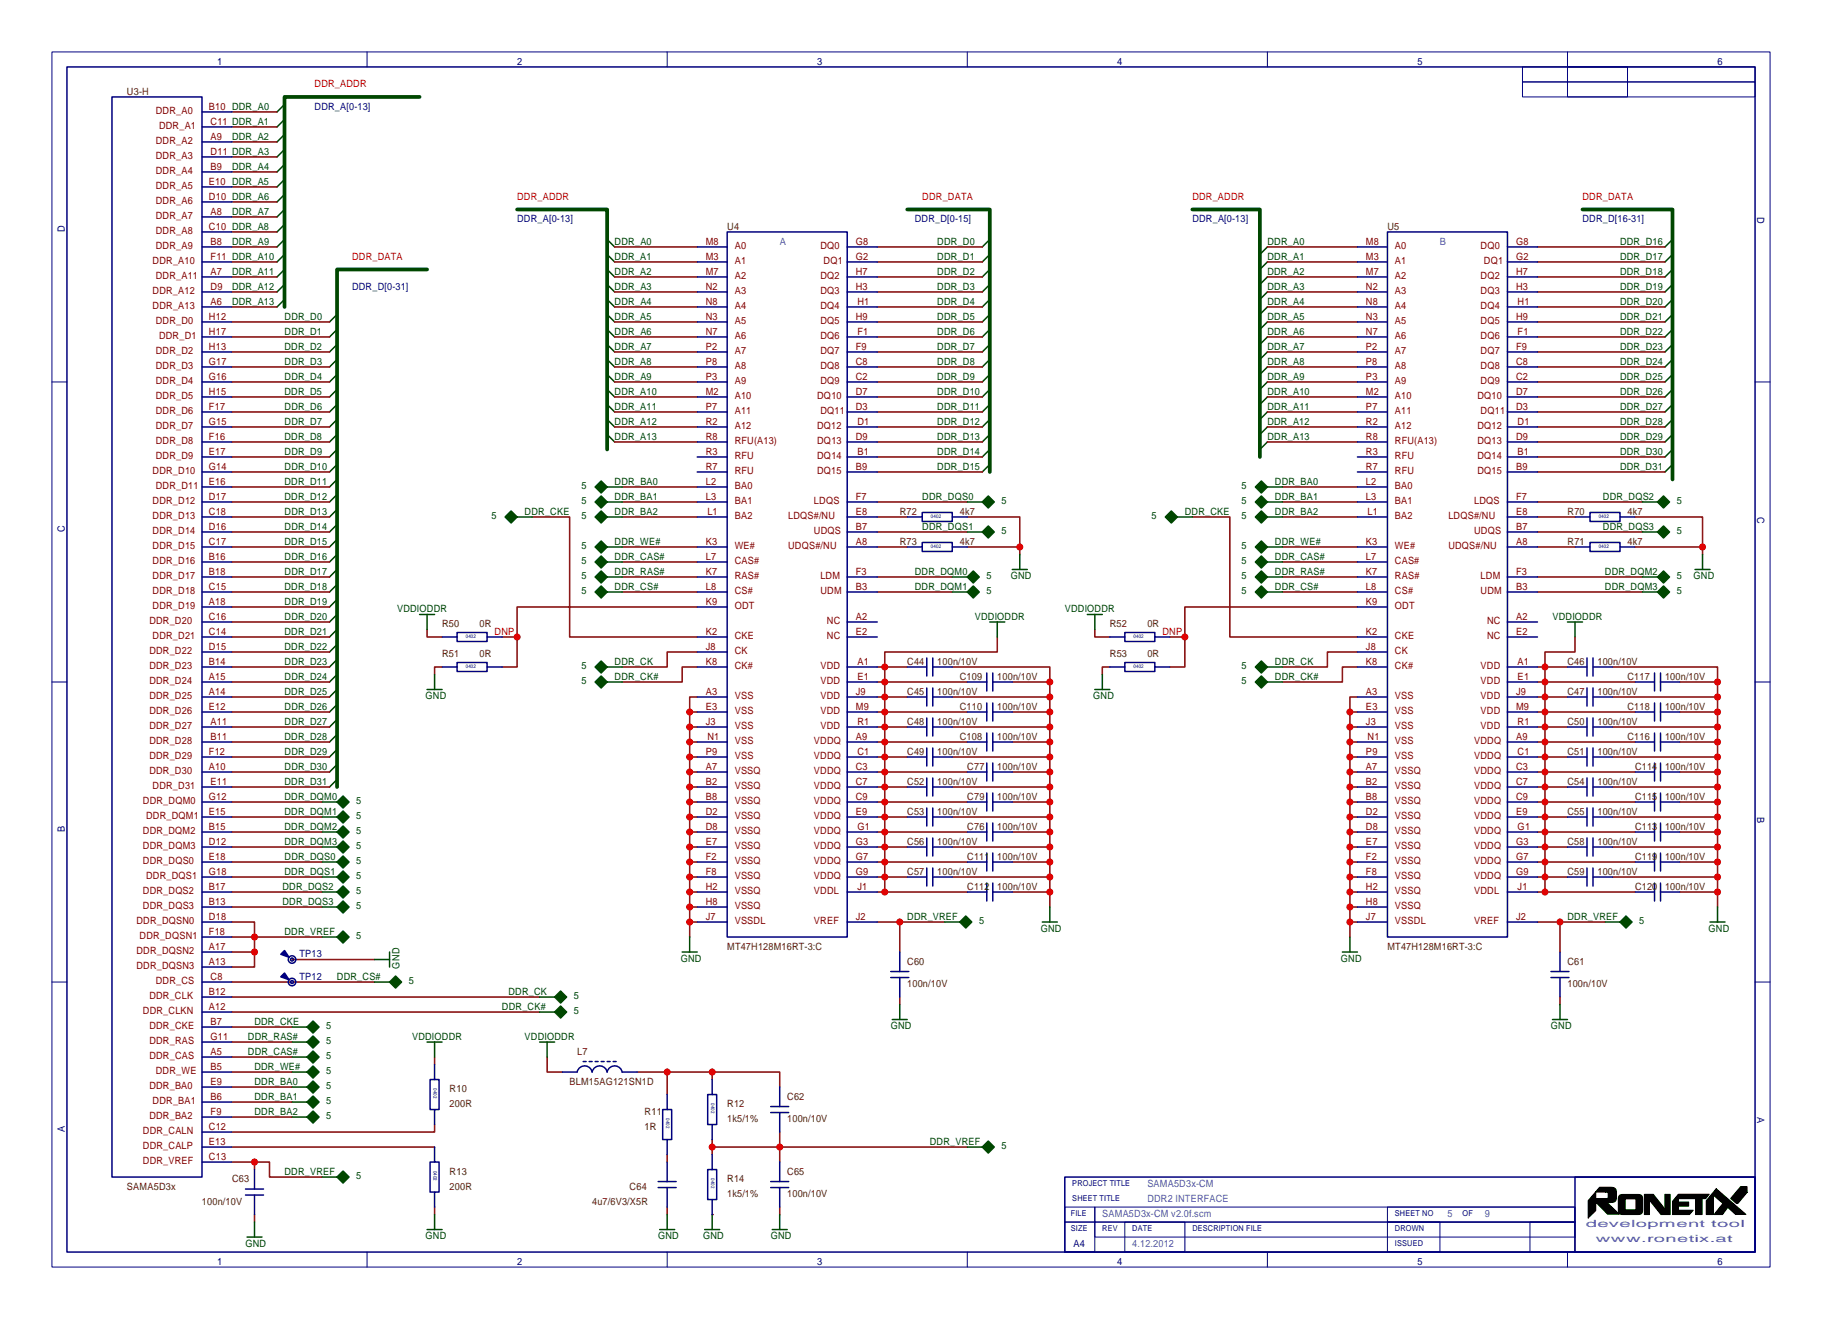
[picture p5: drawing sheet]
<svg xmlns="http://www.w3.org/2000/svg" width="308mm" height="224mm" viewBox="0 0 308 224" stroke-linecap="round" stroke-linejoin="round" font-family="sans-serif">
<defs><g id="words">
<g font-size="1.7" fill="#000080">
<text x="36.7" y="11">1</text>
<text x="87.5" y="11">2</text>
<text x="138.3" y="11">3</text>
<text x="189.1" y="11">4</text>
<text x="239.9" y="11">5</text>
<text x="290.7" y="11">6</text>
<text x="53.2" y="18.6">DDR_A[0-13]</text>
<text x="11" y="39.3" transform="rotate(-90 11 39.3)">D</text>
<text x="87.5" y="37.6">DDR_A[0-13]</text>
<text x="154.8" y="37.6">DDR_D[0-15]</text>
<text x="201.8" y="37.6">DDR_A[0-13]</text>
<text x="267.9" y="37.6">DDR_D[16-31]</text>
<text x="297.5" y="36.7" transform="rotate(90 297.5 36.7)">D</text>
<text x="59.6" y="49.1">DDR_D[0-31]</text>
<text x="297.5" y="87.5" transform="rotate(90 297.5 87.5)">C</text>
<text x="11" y="90.1" transform="rotate(-90 11 90.1)">C</text>
<text x="11" y="140.9" transform="rotate(-90 11 140.9)">B</text>
<text x="297.5" y="138.3" transform="rotate(90 297.5 138.3)">B</text>
<text x="50.7" y="162.1">TP13</text>
<text x="50.7" y="165.9">TP12</text>
<text x="11" y="191.7" transform="rotate(-90 11 191.7)">A</text>
<text x="297.5" y="189.1" transform="rotate(90 297.5 189.1)">A</text>
<text x="36.7" y="214.2">1</text>
<text x="87.5" y="214.2">2</text>
<text x="138.3" y="214.2">3</text>
<text x="181.7" y="211.1">A4</text>
<text x="189.1" y="214.2">4</text>
<text x="239.9" y="214.2">5</text>
<text x="290.7" y="214.2">6</text>
</g>
<g font-size="1.7" fill="#472400">
<text x="21.5" y="16">U3-H</text>
<text x="123.1" y="38.9">U4</text>
<text x="234.9" y="38.9">U5</text>
<text x="152.3" y="87.2">R72</text>
<text x="162.5" y="87.2">4k7</text>
<text x="265.3" y="87.2">R70</text>
<text x="275.5" y="87.2">4k7</text>
<text x="152.3" y="92.2">R73</text>
<text x="162.5" y="92.2">4k7</text>
<text x="265.3" y="92.2">R71</text>
<text x="275.5" y="92.2">4k7</text>
<text x="74.8" y="106.2">R50</text>
<text x="81.2" y="106.2">0R</text>
<text x="187.9" y="106.2">R52</text>
<text x="194.2" y="106.2">0R</text>
<text x="74.8" y="111.3">R51</text>
<text x="81.2" y="111.3">0R</text>
<text x="153.6" y="112.6">C44</text>
<text x="158.7" y="112.6">100n/10V</text>
<text x="187.9" y="111.3">R53</text>
<text x="194.2" y="111.3">0R</text>
<text x="265.3" y="112.6">C46</text>
<text x="270.4" y="112.6">100n/10V</text>
<text x="153.6" y="117.6">C45</text>
<text x="158.7" y="117.6">100n/10V</text>
<text x="162.5" y="115.1">C109</text>
<text x="168.8" y="115.1">100n/10V</text>
<text x="265.3" y="117.6">C47</text>
<text x="270.4" y="117.6">100n/10V</text>
<text x="275.5" y="115.1">C117</text>
<text x="281.8" y="115.1">100n/10V</text>
<text x="153.6" y="122.7">C48</text>
<text x="158.7" y="122.7">100n/10V</text>
<text x="162.5" y="125.3">C108</text>
<text x="162.5" y="120.2">C110</text>
<text x="168.8" y="125.3">100n/10V</text>
<text x="168.8" y="120.2">100n/10V</text>
<text x="265.3" y="122.7">C50</text>
<text x="270.4" y="122.7">100n/10V</text>
<text x="275.5" y="125.3">C116</text>
<text x="275.5" y="120.2">C118</text>
<text x="281.8" y="125.3">100n/10V</text>
<text x="281.8" y="120.2">100n/10V</text>
<text x="153.6" y="127.8">C49</text>
<text x="158.7" y="127.8">100n/10V</text>
<text x="163.7" y="130.3">C77</text>
<text x="168.8" y="130.3">100n/10V</text>
<text x="265.3" y="127.8">C51</text>
<text x="270.4" y="127.8">100n/10V</text>
<text x="276.8" y="130.3">C114</text>
<text x="281.8" y="130.3">100n/10V</text>
<text x="153.6" y="132.9">C52</text>
<text x="153.6" y="138">C53</text>
<text x="158.7" y="132.9">100n/10V</text>
<text x="158.7" y="138">100n/10V</text>
<text x="163.7" y="135.4">C79</text>
<text x="168.8" y="135.4">100n/10V</text>
<text x="265.3" y="138">C55</text>
<text x="265.3" y="132.9">C54</text>
<text x="270.4" y="138">100n/10V</text>
<text x="270.4" y="132.9">100n/10V</text>
<text x="276.8" y="135.4">C115</text>
<text x="281.8" y="135.4">100n/10V</text>
<text x="153.6" y="143">C56</text>
<text x="158.7" y="143">100n/10V</text>
<text x="163.7" y="140.5">C76</text>
<text x="168.8" y="140.5">100n/10V</text>
<text x="265.3" y="143">C58</text>
<text x="270.4" y="143">100n/10V</text>
<text x="276.8" y="140.5">C113</text>
<text x="281.8" y="140.5">100n/10V</text>
<text x="153.6" y="148.1">C57</text>
<text x="158.7" y="148.1">100n/10V</text>
<text x="163.7" y="145.6">C111</text>
<text x="168.8" y="145.6">100n/10V</text>
<text x="265.3" y="148.1">C59</text>
<text x="270.4" y="148.1">100n/10V</text>
<text x="276.8" y="145.6">C119</text>
<text x="281.8" y="145.6">100n/10V</text>
<text x="163.7" y="150.7">C112</text>
<text x="168.8" y="150.7">100n/10V</text>
<text x="276.8" y="150.7">C120</text>
<text x="281.8" y="150.7">100n/10V</text>
<text x="123.1" y="160.8">MT47H128M16RT-3:C</text>
<text x="234.9" y="160.8">MT47H128M16RT-3:C</text>
<text x="153.6" y="163.4">C60</text>
<text x="153.6" y="167.2">100n/10V</text>
<text x="265.3" y="163.4">C61</text>
<text x="265.3" y="167.2">100n/10V</text>
<text x="97.7" y="178.6">L7</text>
<text x="76.1" y="184.9">R10</text>
<text x="96.4" y="183.7">BLM15AG121SN1D</text>
<text x="76.1" y="187.5">200R</text>
<text x="109.1" y="188.8">R11</text>
<text x="109.1" y="191.3">1R</text>
<text x="123.1" y="187.5">R12</text>
<text x="123.1" y="190">1k5/1%</text>
<text x="133.3" y="186.2">C62</text>
<text x="133.3" y="190">100n/10V</text>
<text x="21.5" y="201.5">SAMA5D3x</text>
<text x="34.2" y="204">100n/10V</text>
<text x="39.3" y="200.2">C63</text>
<text x="76.1" y="198.9">R13</text>
<text x="76.1" y="201.5">200R</text>
<text x="100.2" y="204">4u7/6V3/X5R</text>
<text x="106.6" y="201.5">C64</text>
<text x="123.1" y="200.2">R14</text>
<text x="123.1" y="202.7">1k5/1%</text>
<text x="133.3" y="198.9">C65</text>
<text x="133.3" y="202.7">100n/10V</text>
</g>
<g font-size="1.7" fill="#f00">
<text x="53.2" y="14.8">DDR_ADDR</text>
<text x="87.5" y="33.8">DDR_ADDR</text>
<text x="156.1" y="33.8">DDR_DATA</text>
<text x="201.8" y="33.8">DDR_ADDR</text>
<text x="267.9" y="33.8">DDR_DATA</text>
<text x="59.6" y="44">DDR_DATA</text>
</g>
<g font-size="1.7" fill="#800000">
<text x="26.4" y="19.3">DDR_A0</text>
<text x="26.9" y="21.9">DDR_A1</text>
<text x="35.4" y="18.6">B10 DDR_A0</text>
<text x="35.6" y="21.1">C11 DDR_A1</text>
<text x="35.6" y="23.7">A9</text>
<text x="26.4" y="24.4">DDR_A2</text>
<text x="26.4" y="27">DDR_A3</text>
<text x="26.4" y="29.5">DDR_A4</text>
<text x="35.6" y="26.2">D11 DDR_A3</text>
<text x="35.6" y="28.7">B9</text>
<text x="26.4" y="32">DDR_A5</text>
<text x="26.4" y="34.6">DDR_A6</text>
<text x="35.4" y="31.3">E10 DDR_A5</text>
<text x="35.4" y="33.8">D10 DDR_A6</text>
<text x="26.4" y="37.1">DDR_A7</text>
<text x="26.4" y="39.7">DDR_A8</text>
<text x="35.4" y="38.9">C10 DDR_A8</text>
<text x="35.6" y="36.4">A8</text>
<text x="35.6" y="41.4">B8</text>
<text x="119.5" y="41.4">M8</text>
<text x="144.9" y="41.4">G8</text>
<text x="231.2" y="41.4">M8</text>
<text x="256.6" y="41.4">G8</text>
<text x="25.8" y="44.7">DDR_A10</text>
<text x="26.4" y="42.2">DDR_A9</text>
<text x="26.4" y="47.3">DDR_A11</text>
<text x="35.6" y="44">F11 DDR_A10</text>
<text x="35.6" y="46.5">A7</text>
<text x="119.5" y="44">M3</text>
<text x="119.5" y="46.5">M7</text>
<text x="124.4" y="42.2">A0</text>
<text x="124.4" y="44.7">A1</text>
<text x="124.4" y="47.3">A2</text>
<text x="138.9" y="42.2">DQ0</text>
<text x="138.9" y="47.3">DQ2</text>
<text x="139.4" y="44.7">DQ1</text>
<text x="144.9" y="44">G2</text>
<text x="144.9" y="46.5">H7</text>
<text x="231.2" y="44">M3</text>
<text x="231.2" y="46.5">M7</text>
<text x="236.1" y="42.2">A0</text>
<text x="236.1" y="44.7">A1</text>
<text x="236.1" y="47.3">A2</text>
<text x="250.6" y="42.2">DQ0</text>
<text x="250.6" y="47.3">DQ2</text>
<text x="251.2" y="44.7">DQ1</text>
<text x="256.6" y="44">G2</text>
<text x="256.6" y="46.5">H7</text>
<text x="25.8" y="49.8">DDR_A12</text>
<text x="25.8" y="52.4">DDR_A13</text>
<text x="35.6" y="49.1">D9</text>
<text x="35.6" y="51.6">A6</text>
<text x="119.5" y="49.1">N2</text>
<text x="119.5" y="51.6">N8</text>
<text x="124.4" y="49.8">A3</text>
<text x="124.4" y="52.4">A4</text>
<text x="138.9" y="49.8">DQ3</text>
<text x="138.9" y="52.4">DQ4</text>
<text x="144.9" y="49.1">H3</text>
<text x="145.1" y="51.6">H1</text>
<text x="231.2" y="49.1">N2</text>
<text x="231.2" y="51.6">N8</text>
<text x="236.1" y="49.8">A3</text>
<text x="236.1" y="52.4">A4</text>
<text x="250.6" y="49.8">DQ3</text>
<text x="250.6" y="52.4">DQ4</text>
<text x="256.6" y="49.1">H3</text>
<text x="256.9" y="51.6">H1</text>
<text x="26.4" y="54.9">DDR_D0</text>
<text x="26.4" y="60">DDR_D2</text>
<text x="26.9" y="57.4">DDR_D1</text>
<text x="35.4" y="54.1">H12</text>
<text x="35.4" y="56.7">H17</text>
<text x="35.4" y="59.2">H13</text>
<text x="119.5" y="54.1">N3</text>
<text x="119.5" y="56.7">N7</text>
<text x="119.5" y="59.2">P2</text>
<text x="124.4" y="54.9">A5</text>
<text x="124.4" y="57.4">A6</text>
<text x="124.4" y="60">A7</text>
<text x="138.9" y="54.9">DQ5</text>
<text x="138.9" y="57.4">DQ6</text>
<text x="138.9" y="60">DQ7</text>
<text x="144.9" y="54.1">H9</text>
<text x="144.9" y="59.2">F9</text>
<text x="145.1" y="56.7">F1</text>
<text x="231.2" y="54.1">N3</text>
<text x="231.2" y="56.7">N7</text>
<text x="231.2" y="59.2">P2</text>
<text x="236.1" y="54.9">A5</text>
<text x="236.1" y="57.4">A6</text>
<text x="236.1" y="60">A7</text>
<text x="250.6" y="54.9">DQ5</text>
<text x="250.6" y="57.4">DQ6</text>
<text x="250.6" y="60">DQ7</text>
<text x="256.6" y="54.1">H9</text>
<text x="256.6" y="59.2">F9</text>
<text x="256.9" y="56.7">F1</text>
<text x="26.4" y="62.5">DDR_D3</text>
<text x="26.4" y="65.1">DDR_D4</text>
<text x="35.4" y="61.8">G17</text>
<text x="35.4" y="64.3">G16</text>
<text x="119.5" y="61.8">P8</text>
<text x="119.5" y="64.3">P3</text>
<text x="124.4" y="62.5">A8</text>
<text x="124.4" y="65.1">A9</text>
<text x="138.9" y="62.5">DQ8</text>
<text x="138.9" y="65.1">DQ9</text>
<text x="144.9" y="61.8">C8</text>
<text x="144.9" y="64.3">C2</text>
<text x="231.2" y="61.8">P8</text>
<text x="231.2" y="64.3">P3</text>
<text x="236.1" y="62.5">A8</text>
<text x="236.1" y="65.1">A9</text>
<text x="250.6" y="62.5">DQ8</text>
<text x="250.6" y="65.1">DQ9</text>
<text x="256.6" y="61.8">C8</text>
<text x="256.6" y="64.3">C2</text>
<text x="26.4" y="67.6">DDR_D5</text>
<text x="26.4" y="70.1">DDR_D6</text>
<text x="35.4" y="66.8">H15</text>
<text x="35.4" y="69.4">F17</text>
<text x="35.4" y="71.9">G15</text>
<text x="119.5" y="66.8">M2</text>
<text x="119.5" y="69.4">P7</text>
<text x="119.5" y="71.9">R2</text>
<text x="124.4" y="67.6">A10</text>
<text x="124.4" y="70.1">A11</text>
<text x="138.3" y="67.6">DQ10</text>
<text x="138.9" y="70.1">DQ11</text>
<text x="144.9" y="66.8">D7</text>
<text x="144.9" y="69.4">D3</text>
<text x="145.1" y="71.9">D1</text>
<text x="231.2" y="66.8">M2</text>
<text x="231.2" y="69.4">P7</text>
<text x="231.2" y="71.9">R2</text>
<text x="236.1" y="67.6">A10</text>
<text x="236.1" y="70.1">A11</text>
<text x="250.1" y="67.6">DQ10</text>
<text x="250.6" y="70.1">DQ11</text>
<text x="256.6" y="66.8">D7</text>
<text x="256.6" y="69.4">D3</text>
<text x="256.9" y="71.9">D1</text>
<text x="26.4" y="72.7">DDR_D7</text>
<text x="26.4" y="75.2">DDR_D8</text>
<text x="26.4" y="77.8">DDR_D9</text>
<text x="35.4" y="74.5">F16</text>
<text x="35.4" y="77">E17</text>
<text x="119.5" y="74.5">R8</text>
<text x="119.5" y="77">R3</text>
<text x="124.4" y="72.7">A12</text>
<text x="124.4" y="75.2">RFU(A13)</text>
<text x="124.4" y="77.8">RFU</text>
<text x="138.3" y="72.7">DQ12</text>
<text x="138.3" y="75.2">DQ13</text>
<text x="138.3" y="77.8">DQ14</text>
<text x="144.9" y="74.5">D9</text>
<text x="145.1" y="77">B1</text>
<text x="231.2" y="74.5">R8</text>
<text x="231.2" y="77">R3</text>
<text x="236.1" y="72.7">A12</text>
<text x="236.1" y="75.2">RFU(A13)</text>
<text x="236.1" y="77.8">RFU</text>
<text x="250.1" y="72.7">DQ12</text>
<text x="250.1" y="75.2">DQ13</text>
<text x="250.1" y="77.8">DQ14</text>
<text x="256.6" y="74.5">D9</text>
<text x="256.9" y="77">B1</text>
<text x="25.8" y="80.3">DDR_D10</text>
<text x="26.4" y="82.8">DDR_D11</text>
<text x="35.4" y="79.5">G14</text>
<text x="35.4" y="82.1">E16</text>
<text x="119.5" y="79.5">R7</text>
<text x="119.5" y="82.1">L2</text>
<text x="124.4" y="80.3">RFU</text>
<text x="124.4" y="82.8">BA0</text>
<text x="138.3" y="80.3">DQ15</text>
<text x="144.9" y="79.5">B9</text>
<text x="231.2" y="79.5">R7</text>
<text x="231.2" y="82.1">L2</text>
<text x="236.1" y="80.3">RFU</text>
<text x="236.1" y="82.8">BA0</text>
<text x="250.1" y="80.3">DQ15</text>
<text x="256.6" y="79.5">B9</text>
<text x="25.8" y="85.4">DDR_D12</text>
<text x="25.8" y="87.9">DDR_D13</text>
<text x="35.4" y="84.6">D17</text>
<text x="35.4" y="87.2">C18</text>
<text x="35.4" y="89.7">D16</text>
<text x="119.5" y="84.6">L3</text>
<text x="119.7" y="87.2">L1</text>
<text x="124.4" y="85.4">BA1</text>
<text x="124.4" y="87.9">BA2</text>
<text x="133.4" y="87.9">LDQS#/NU</text>
<text x="137.8" y="85.4">LDQS</text>
<text x="144.9" y="84.6">F7</text>
<text x="144.9" y="87.2">E8</text>
<text x="144.9" y="89.7">B7</text>
<text x="231.2" y="84.6">L3</text>
<text x="231.5" y="87.2">L1</text>
<text x="236.1" y="85.4">BA1</text>
<text x="236.1" y="87.9">BA2</text>
<text x="245.2" y="87.9">LDQS#/NU</text>
<text x="249.5" y="85.4">LDQS</text>
<text x="256.6" y="84.6">F7</text>
<text x="256.6" y="87.2">E8</text>
<text x="256.6" y="89.7">B7</text>
<text x="25.8" y="90.5">DDR_D14</text>
<text x="25.8" y="93">DDR_D15</text>
<text x="25.8" y="95.5">DDR_D16</text>
<text x="35.4" y="92.2">C17</text>
<text x="35.4" y="94.8">B16</text>
<text x="119.5" y="92.2">K3</text>
<text x="119.5" y="94.8">L7</text>
<text x="124.4" y="93">WE#</text>
<text x="124.4" y="95.5">CAS#</text>
<text x="133.4" y="93">UDQS#/NU</text>
<text x="137.8" y="90.5">UDQS</text>
<text x="144.9" y="92.2">A8</text>
<text x="231.2" y="92.2">K3</text>
<text x="231.2" y="94.8">L7</text>
<text x="236.1" y="93">WE#</text>
<text x="236.1" y="95.5">CAS#</text>
<text x="245.2" y="93">UDQS#/NU</text>
<text x="249.5" y="90.5">UDQS</text>
<text x="256.6" y="92.2">A8</text>
<text x="25.8" y="98.1">DDR_D17</text>
<text x="25.8" y="100.6">DDR_D18</text>
<text x="35.4" y="97.3">B18</text>
<text x="35.4" y="99.9">C15</text>
<text x="119.5" y="97.3">K7</text>
<text x="119.5" y="99.9">L8</text>
<text x="124.4" y="98.1">RAS#</text>
<text x="124.4" y="100.6">CS#</text>
<text x="138.9" y="98.1">LDM</text>
<text x="138.9" y="100.6">UDM</text>
<text x="144.9" y="97.3">F3</text>
<text x="144.9" y="99.9">B3</text>
<text x="231.2" y="97.3">K7</text>
<text x="231.2" y="99.9">L8</text>
<text x="236.1" y="98.1">RAS#</text>
<text x="236.1" y="100.6">CS#</text>
<text x="250.6" y="98.1">LDM</text>
<text x="250.6" y="100.6">UDM</text>
<text x="256.6" y="97.3">F3</text>
<text x="256.6" y="99.9">B3</text>
<text x="25.3" y="105.7">DDR_D20</text>
<text x="25.8" y="103.2">DDR_D19</text>
<text x="35.4" y="102.4">A18</text>
<text x="35.4" y="104.9">C16</text>
<text x="35.4" y="107.5">C14</text>
<text x="119.5" y="102.4">K9</text>
<text x="119.5" y="107.5">K2</text>
<text x="124.4" y="103.2">ODT</text>
<text x="140" y="105.7">NC</text>
<text x="144.9" y="104.9">A2</text>
<text x="144.9" y="107.5">E2</text>
<text x="231.2" y="102.4">K9</text>
<text x="231.2" y="107.5">K2</text>
<text x="236.1" y="103.2">ODT</text>
<text x="251.7" y="105.7">NC</text>
<text x="256.6" y="104.9">A2</text>
<text x="256.6" y="107.5">E2</text>
<text x="25.3" y="110.8">DDR_D22</text>
<text x="25.3" y="113.3">DDR_D23</text>
<text x="25.8" y="108.2">DDR_D21</text>
<text x="35.4" y="110">D15</text>
<text x="35.4" y="112.6">B14</text>
<text x="119.5" y="110">J8</text>
<text x="119.5" y="112.6">K8</text>
<text x="124.4" y="108.2">CKE</text>
<text x="124.4" y="110.8">CK</text>
<text x="124.4" y="113.3">CK#</text>
<text x="138.9" y="113.3">VDD</text>
<text x="140" y="108.2">NC</text>
<text x="145.1" y="112.6">A1</text>
<text x="231.2" y="110">J8</text>
<text x="231.2" y="112.6">K8</text>
<text x="236.1" y="108.2">CKE</text>
<text x="236.1" y="110.8">CK</text>
<text x="236.1" y="113.3">CK#</text>
<text x="250.6" y="113.3">VDD</text>
<text x="251.7" y="108.2">NC</text>
<text x="256.9" y="112.6">A1</text>
<text x="25.3" y="115.9">DDR_D24</text>
<text x="25.3" y="118.4">DDR_D25</text>
<text x="35.4" y="115.1">A15</text>
<text x="35.4" y="117.6">A14</text>
<text x="119.5" y="117.6">A3</text>
<text x="124.4" y="118.4">VSS</text>
<text x="138.9" y="115.9">VDD</text>
<text x="138.9" y="118.4">VDD</text>
<text x="144.9" y="117.6">J9</text>
<text x="145.1" y="115.1">E1</text>
<text x="231.2" y="117.6">A3</text>
<text x="236.1" y="118.4">VSS</text>
<text x="250.6" y="115.9">VDD</text>
<text x="250.6" y="118.4">VDD</text>
<text x="256.6" y="117.6">J9</text>
<text x="256.9" y="115.1">E1</text>
<text x="25.3" y="120.9">DDR_D26</text>
<text x="25.3" y="123.5">DDR_D27</text>
<text x="35.4" y="120.2">E12</text>
<text x="35.6" y="122.7">A11</text>
<text x="35.6" y="125.3">B11</text>
<text x="119.5" y="120.2">E3</text>
<text x="119.5" y="122.7">J3</text>
<text x="119.7" y="125.3">N1</text>
<text x="124.4" y="120.9">VSS</text>
<text x="124.4" y="123.5">VSS</text>
<text x="138.9" y="120.9">VDD</text>
<text x="138.9" y="123.5">VDD</text>
<text x="144.9" y="120.2">M9</text>
<text x="144.9" y="125.3">A9</text>
<text x="145.1" y="122.7">R1</text>
<text x="231.2" y="120.2">E3</text>
<text x="231.2" y="122.7">J3</text>
<text x="231.5" y="125.3">N1</text>
<text x="236.1" y="120.9">VSS</text>
<text x="236.1" y="123.5">VSS</text>
<text x="250.6" y="120.9">VDD</text>
<text x="250.6" y="123.5">VDD</text>
<text x="256.6" y="120.2">M9</text>
<text x="256.6" y="125.3">A9</text>
<text x="256.9" y="122.7">R1</text>
<text x="25.3" y="126">DDR_D28</text>
<text x="25.3" y="128.6">DDR_D29</text>
<text x="25.3" y="131.1">DDR_D30</text>
<text x="35.4" y="127.8">F12</text>
<text x="35.4" y="130.3">A10</text>
<text x="119.5" y="127.8">P9</text>
<text x="119.5" y="130.3">A7</text>
<text x="124.4" y="126">VSS</text>
<text x="124.4" y="128.6">VSS</text>
<text x="124.4" y="131.1">VSSQ</text>
<text x="137.8" y="126">VDDQ</text>
<text x="137.8" y="128.6">VDDQ</text>
<text x="137.8" y="131.1">VDDQ</text>
<text x="144.9" y="130.3">C3</text>
<text x="145.1" y="127.8">C1</text>
<text x="231.2" y="127.8">P9</text>
<text x="231.2" y="130.3">A7</text>
<text x="236.1" y="126">VSS</text>
<text x="236.1" y="128.6">VSS</text>
<text x="236.1" y="131.1">VSSQ</text>
<text x="249.5" y="126">VDDQ</text>
<text x="249.5" y="128.6">VDDQ</text>
<text x="249.5" y="131.1">VDDQ</text>
<text x="256.6" y="130.3">C3</text>
<text x="256.9" y="127.8">C1</text>
<text x="24.2" y="136.2">DDR_DQM0</text>
<text x="25.8" y="133.6">DDR_D31</text>
<text x="35.4" y="135.4">G12</text>
<text x="35.4" y="138">E15</text>
<text x="35.6" y="132.9">E11</text>
<text x="119.5" y="132.9">B2</text>
<text x="119.5" y="135.4">B8</text>
<text x="119.5" y="138">D2</text>
<text x="124.4" y="133.6">VSSQ</text>
<text x="124.4" y="136.2">VSSQ</text>
<text x="137.8" y="133.6">VDDQ</text>
<text x="137.8" y="136.2">VDDQ</text>
<text x="144.9" y="132.9">C7</text>
<text x="144.9" y="135.4">C9</text>
<text x="144.9" y="138">E9</text>
<text x="231.2" y="132.9">B2</text>
<text x="231.2" y="135.4">B8</text>
<text x="231.2" y="138">D2</text>
<text x="236.1" y="133.6">VSSQ</text>
<text x="236.1" y="136.2">VSSQ</text>
<text x="249.5" y="133.6">VDDQ</text>
<text x="249.5" y="136.2">VDDQ</text>
<text x="256.6" y="132.9">C7</text>
<text x="256.6" y="135.4">C9</text>
<text x="256.6" y="138">E9</text>
<text x="24.2" y="141.3">DDR_DQM2</text>
<text x="24.2" y="143.8">DDR_DQM3</text>
<text x="24.7" y="138.7">DDR_DQM1</text>
<text x="35.4" y="140.5">B15</text>
<text x="35.4" y="143">D12</text>
<text x="119.5" y="140.5">D8</text>
<text x="119.5" y="143">E7</text>
<text x="124.4" y="138.7">VSSQ</text>
<text x="124.4" y="141.3">VSSQ</text>
<text x="124.4" y="143.8">VSSQ</text>
<text x="137.8" y="138.7">VDDQ</text>
<text x="137.8" y="141.3">VDDQ</text>
<text x="137.8" y="143.8">VDDQ</text>
<text x="144.9" y="143">G3</text>
<text x="145.1" y="140.5">G1</text>
<text x="231.2" y="140.5">D8</text>
<text x="231.2" y="143">E7</text>
<text x="236.1" y="138.7">VSSQ</text>
<text x="236.1" y="141.3">VSSQ</text>
<text x="236.1" y="143.8">VSSQ</text>
<text x="249.5" y="138.7">VDDQ</text>
<text x="249.5" y="141.3">VDDQ</text>
<text x="249.5" y="143.8">VDDQ</text>
<text x="256.6" y="143">G3</text>
<text x="256.9" y="140.5">G1</text>
<text x="24.2" y="146.3">DDR_DQS0</text>
<text x="24.7" y="148.9">DDR_DQS1</text>
<text x="35.4" y="145.6">E18</text>
<text x="35.4" y="148.1">G18</text>
<text x="119.5" y="145.6">F2</text>
<text x="119.5" y="148.1">F8</text>
<text x="124.4" y="146.3">VSSQ</text>
<text x="124.4" y="148.9">VSSQ</text>
<text x="137.8" y="146.3">VDDQ</text>
<text x="137.8" y="148.9">VDDQ</text>
<text x="144.9" y="145.6">G7</text>
<text x="144.9" y="148.1">G9</text>
<text x="231.2" y="145.6">F2</text>
<text x="231.2" y="148.1">F8</text>
<text x="236.1" y="146.3">VSSQ</text>
<text x="236.1" y="148.9">VSSQ</text>
<text x="249.5" y="146.3">VDDQ</text>
<text x="249.5" y="148.9">VDDQ</text>
<text x="256.6" y="145.6">G7</text>
<text x="256.6" y="148.1">G9</text>
<text x="24.2" y="151.4">DDR_DQS2</text>
<text x="24.2" y="154">DDR_DQS3</text>
<text x="35.4" y="150.7">B17</text>
<text x="35.4" y="153.2">B13</text>
<text x="35.4" y="155.7">D18</text>
<text x="119.5" y="150.7">H2</text>
<text x="119.5" y="153.2">H8</text>
<text x="119.5" y="155.7">J7</text>
<text x="124.4" y="151.4">VSSQ</text>
<text x="124.4" y="154">VSSQ</text>
<text x="137.8" y="151.4">VDDL</text>
<text x="144.9" y="155.7">J2</text>
<text x="145.1" y="150.7">J1</text>
<text x="231.2" y="150.7">H2</text>
<text x="231.2" y="153.2">H8</text>
<text x="231.2" y="155.7">J7</text>
<text x="236.1" y="151.4">VSSQ</text>
<text x="236.1" y="154">VSSQ</text>
<text x="249.5" y="151.4">VDDL</text>
<text x="256.6" y="155.7">J2</text>
<text x="256.9" y="150.7">J1</text>
<text x="23.1" y="156.5">DDR_DQSN0</text>
<text x="23.1" y="161.6">DDR_DQSN2</text>
<text x="23.6" y="159">DDR_DQSN1</text>
<text x="35.4" y="158.3">F18</text>
<text x="35.4" y="160.8">A17</text>
<text x="124.4" y="156.5">VSSDL</text>
<text x="137.8" y="156.5">VREF</text>
<text x="236.1" y="156.5">VSSDL</text>
<text x="249.5" y="156.5">VREF</text>
<text x="23.1" y="164.1">DDR_DQSN3</text>
<text x="26.4" y="166.7">DDR_CS</text>
<text x="35.4" y="163.4">A13</text>
<text x="35.6" y="165.9">C8</text>
<text x="24.2" y="171.7">DDR_CLKN</text>
<text x="25.3" y="169.2">DDR_CLK</text>
<text x="35.4" y="168.4">B12</text>
<text x="35.4" y="171">A12</text>
<text x="35.6" y="173.5">B7</text>
<text x="25.3" y="174.3">DDR_CKE</text>
<text x="25.3" y="176.8">DDR_RAS</text>
<text x="25.3" y="179.4">DDR_CAS</text>
<text x="35.6" y="176.1">G11</text>
<text x="35.6" y="178.6">A5</text>
<text x="25.3" y="184.4">DDR_BA0</text>
<text x="26.4" y="181.9">DDR_WE</text>
<text x="35.6" y="181.1">B5</text>
<text x="35.6" y="183.7">E9</text>
<text x="25.3" y="189.5">DDR_BA2</text>
<text x="25.8" y="187">DDR_BA1</text>
<text x="35.4" y="191.3">C12</text>
<text x="35.6" y="186.2">B6</text>
<text x="35.6" y="188.8">F9</text>
<text x="24.2" y="192.1">DDR_CALN</text>
<text x="24.2" y="194.6">DDR_CALP</text>
<text x="24.2" y="197.1">DDR_VREF</text>
<text x="35.4" y="193.8">E13</text>
<text x="35.4" y="196.4">C13</text>
</g>
<g font-size="1.7" fill="#004700">
<text x="39.3" y="23.7">DDR_A2</text>
<text x="39.3" y="28.7">DDR_A4</text>
<text x="39.3" y="36.4">DDR_A7</text>
<text x="39.3" y="41.4">DDR_A9</text>
<text x="104" y="41.4">DDR_A0</text>
<text x="158.7" y="41.4">DDR_D0</text>
<text x="214.5" y="41.4">DDR_A0</text>
<text x="274.2" y="41.4">DDR_D16</text>
<text x="39.3" y="46.5">DDR_A11</text>
<text x="104" y="44">DDR_A1</text>
<text x="104" y="46.5">DDR_A2</text>
<text x="158.7" y="44">DDR_D1</text>
<text x="158.7" y="46.5">DDR_D2</text>
<text x="214.5" y="44">DDR_A1</text>
<text x="214.5" y="46.5">DDR_A2</text>
<text x="274.2" y="44">DDR_D17</text>
<text x="274.2" y="46.5">DDR_D18</text>
<text x="39.3" y="51.6">DDR_A13</text>
<text x="39.3" y="49.1">DDR_A12</text>
<text x="104" y="49.1">DDR_A3</text>
<text x="104" y="51.6">DDR_A4</text>
<text x="158.7" y="51.6">DDR_D4</text>
<text x="158.7" y="49.1">DDR_D3</text>
<text x="214.5" y="51.6">DDR_A4</text>
<text x="214.5" y="49.1">DDR_A3</text>
<text x="274.2" y="49.1">DDR_D19</text>
<text x="274.2" y="51.6">DDR_D20</text>
<text x="48.2" y="59.2">DDR_D2</text>
<text x="48.2" y="54.1">DDR_D0</text>
<text x="48.2" y="56.7">DDR_D1</text>
<text x="104" y="54.1">DDR_A5</text>
<text x="104" y="56.7">DDR_A6</text>
<text x="104" y="59.2">DDR_A7</text>
<text x="158.7" y="56.7">DDR_D6</text>
<text x="158.7" y="54.1">DDR_D5</text>
<text x="158.7" y="59.2">DDR_D7</text>
<text x="214.5" y="59.2">DDR_A7</text>
<text x="214.5" y="56.7">DDR_A6</text>
<text x="214.5" y="54.1">DDR_A5</text>
<text x="274.2" y="59.2">DDR_D23</text>
<text x="274.2" y="56.7">DDR_D22</text>
<text x="274.2" y="54.1">DDR_D21</text>
<text x="48.2" y="64.3">DDR_D4</text>
<text x="48.2" y="61.8">DDR_D3</text>
<text x="104" y="61.8">DDR_A8</text>
<text x="104" y="64.3">DDR_A9</text>
<text x="158.7" y="64.3">DDR_D9</text>
<text x="158.7" y="61.8">DDR_D8</text>
<text x="214.5" y="61.8">DDR_A8</text>
<text x="214.5" y="64.3">DDR_A9</text>
<text x="274.2" y="61.8">DDR_D24</text>
<text x="274.2" y="64.3">DDR_D25</text>
<text x="48.2" y="71.9">DDR_D7</text>
<text x="48.2" y="69.4">DDR_D6</text>
<text x="48.2" y="66.8">DDR_D5</text>
<text x="104" y="66.8">DDR_A10</text>
<text x="104" y="69.4">DDR_A11</text>
<text x="104" y="71.9">DDR_A12</text>
<text x="158.7" y="71.9">DDR_D12</text>
<text x="158.7" y="66.8">DDR_D10</text>
<text x="158.7" y="69.4">DDR_D11</text>
<text x="214.5" y="69.4">DDR_A11</text>
<text x="214.5" y="66.8">DDR_A10</text>
<text x="214.5" y="71.9">DDR_A12</text>
<text x="274.2" y="69.4">DDR_D27</text>
<text x="274.2" y="66.8">DDR_D26</text>
<text x="274.2" y="71.9">DDR_D28</text>
<text x="48.2" y="77">DDR_D9</text>
<text x="48.2" y="74.5">DDR_D8</text>
<text x="104" y="74.5">DDR_A13</text>
<text x="158.7" y="74.5">DDR_D13</text>
<text x="158.7" y="77">DDR_D14</text>
<text x="214.5" y="74.5">DDR_A13</text>
<text x="274.2" y="77">DDR_D30</text>
<text x="274.2" y="74.5">DDR_D29</text>
<text x="48.2" y="82.1">DDR_D11</text>
<text x="48.2" y="79.5">DDR_D10</text>
<text x="98.4" y="82.8">5</text>
<text x="104" y="82.1">DDR_BA0</text>
<text x="158.7" y="79.5">DDR_D15</text>
<text x="210.2" y="82.8">5</text>
<text x="215.8" y="82.1">DDR_BA0</text>
<text x="274.2" y="79.5">DDR_D31</text>
<text x="48.2" y="84.6">DDR_D12</text>
<text x="48.2" y="87.2">DDR_D13</text>
<text x="48.2" y="89.7">DDR_D14</text>
<text x="83.2" y="87.9">5</text>
<text x="88.8" y="87.2">DDR_CKE</text>
<text x="98.4" y="85.4">5</text>
<text x="98.4" y="87.9">5</text>
<text x="104" y="84.6">DDR_BA1</text>
<text x="104" y="87.2">DDR_BA2</text>
<text x="156.1" y="89.7">DDR_DQS1</text>
<text x="156.1" y="84.6">DDR_DQS0</text>
<text x="169.5" y="85.4">5</text>
<text x="194.9" y="87.9">5</text>
<text x="200.6" y="87.2">DDR_CKE</text>
<text x="210.2" y="87.9">5</text>
<text x="210.2" y="85.4">5</text>
<text x="215.8" y="87.2">DDR_BA2</text>
<text x="215.8" y="84.6">DDR_BA1</text>
<text x="271.3" y="84.6">DDR_DQS2</text>
<text x="271.3" y="89.7">DDR_DQS3</text>
<text x="283.8" y="85.4">5</text>
<text x="48.2" y="92.2">DDR_D15</text>
<text x="48.2" y="94.8">DDR_D16</text>
<text x="98.4" y="93">5</text>
<text x="98.4" y="95.5">5</text>
<text x="104" y="92.2">DDR_WE#</text>
<text x="104" y="94.8">DDR_CAS#</text>
<text x="169.5" y="90.5">5</text>
<text x="210.2" y="95.5">5</text>
<text x="210.2" y="93">5</text>
<text x="215.8" y="94.8">DDR_CAS#</text>
<text x="215.8" y="92.2">DDR_WE#</text>
<text x="283.8" y="90.5">5</text>
<text x="48.2" y="99.9">DDR_D18</text>
<text x="48.2" y="97.3">DDR_D17</text>
<text x="98.4" y="98.1">5</text>
<text x="98.4" y="100.6">5</text>
<text x="104" y="97.3">DDR_RAS#</text>
<text x="104" y="99.9">DDR_CS#</text>
<text x="154.8" y="99.9">DDR_DQM1</text>
<text x="154.8" y="97.3">DDR_DQM0</text>
<text x="167" y="100.6">5</text>
<text x="167" y="98.1">5</text>
<text x="171.1" y="98.1">GND</text>
<text x="210.2" y="100.6">5</text>
<text x="210.2" y="98.1">5</text>
<text x="215.8" y="99.9">DDR_CS#</text>
<text x="215.8" y="97.3">DDR_RAS#</text>
<text x="271.7" y="99.9">DDR_DQM3</text>
<text x="271.7" y="97.3">DDR_DQM2</text>
<text x="283.8" y="100.6">5</text>
<text x="283.8" y="98.1">5</text>
<text x="286.7" y="98.1">GND</text>
<text x="48.2" y="104.9">DDR_D20</text>
<text x="48.2" y="107.5">DDR_D21</text>
<text x="48.2" y="102.4">DDR_D19</text>
<text x="67.2" y="103.7">VDDIODDR</text>
<text x="165" y="104.9">VDDIODDR</text>
<text x="180.2" y="103.7">VDDIODDR</text>
<text x="262.8" y="104.9">VDDIODDR</text>
<text x="48.2" y="110">DDR_D22</text>
<text x="48.2" y="112.6">DDR_D23</text>
<text x="98.4" y="113.3">5</text>
<text x="104" y="112.6">DDR_CK</text>
<text x="210.2" y="113.3">5</text>
<text x="215.8" y="112.6">DDR_CK</text>
<text x="48.2" y="115.1">DDR_D24</text>
<text x="48.2" y="117.6">DDR_D25</text>
<text x="72" y="118.4">GND</text>
<text x="98.4" y="115.9">5</text>
<text x="104" y="115.1">DDR_CK#</text>
<text x="185.1" y="118.4">GND</text>
<text x="210.2" y="115.9">5</text>
<text x="215.8" y="115.1">DDR_CK#</text>
<text x="48.2" y="122.7">DDR_D27</text>
<text x="48.2" y="125.3">DDR_D28</text>
<text x="48.2" y="120.2">DDR_D26</text>
<text x="48.2" y="127.8">DDR_D29</text>
<text x="48.2" y="130.3">DDR_D30</text>
<text x="48.2" y="132.9">DDR_D31</text>
<text x="48.2" y="138">DDR_DQM1</text>
<text x="48.2" y="135.4">DDR_DQM0</text>
<text x="60.3" y="136.2">5</text>
<text x="48.2" y="140.5">DDR_DQM2</text>
<text x="48.2" y="143">DDR_DQM3</text>
<text x="60.3" y="141.3">5</text>
<text x="60.3" y="143.8">5</text>
<text x="60.3" y="138.7">5</text>
<text x="48.2" y="148.1">DDR_DQS1</text>
<text x="48.2" y="145.6">DDR_DQS0</text>
<text x="60.3" y="148.9">5</text>
<text x="60.3" y="146.3">5</text>
<text x="47.8" y="150.7">DDR_DQS2</text>
<text x="47.8" y="153.2">DDR_DQS3</text>
<text x="60.3" y="151.4">5</text>
<text x="60.3" y="154">5</text>
<text x="153.6" y="155.7">DDR_VREF</text>
<text x="265.3" y="155.7">DDR_VREF</text>
<text x="48.2" y="158.3">DDR_VREF</text>
<text x="60.3" y="159">5</text>
<text x="165.7" y="156.5">5</text>
<text x="176.2" y="157.8">GND</text>
<text x="277.5" y="156.5">5</text>
<text x="289.2" y="157.8">GND</text>
<text x="57" y="165.9">DDR_CS#</text>
<text x="67.6" y="164" transform="rotate(-90 67.6 164)">GND</text>
<text x="69.2" y="166.7">5</text>
<text x="115.2" y="162.8">GND</text>
<text x="227" y="162.8">GND</text>
<text x="43.1" y="173.5">DDR_CKE</text>
<text x="85" y="171">DDR_CK#</text>
<text x="86.1" y="168.4">DDR_CK</text>
<text x="97.1" y="171.7">5</text>
<text x="97.1" y="169.2">5</text>
<text x="42" y="178.6">DDR_CAS#</text>
<text x="42" y="176.1">DDR_RAS#</text>
<text x="55.2" y="179.4">5</text>
<text x="55.2" y="176.8">5</text>
<text x="55.2" y="174.3">5</text>
<text x="69.8" y="176.1">VDDIODDR</text>
<text x="88.8" y="176.1">VDDIODDR</text>
<text x="150.8" y="174.3">GND</text>
<text x="262.5" y="174.3">GND</text>
<text x="43.1" y="181.1">DDR_WE#</text>
<text x="43.1" y="183.7">DDR_BA0</text>
<text x="55.2" y="184.4">5</text>
<text x="55.2" y="181.9">5</text>
<text x="43.1" y="188.8">DDR_BA2</text>
<text x="43.1" y="186.2">DDR_BA1</text>
<text x="55.2" y="189.5">5</text>
<text x="55.2" y="187">5</text>
<text x="157.4" y="193.8">DDR_VREF</text>
<text x="169.5" y="194.6">5</text>
<text x="48.2" y="198.9">DDR_VREF</text>
<text x="60.3" y="199.7">5</text>
<text x="72" y="209.8">GND</text>
<text x="111.4" y="209.8">GND</text>
<text x="119" y="209.8">GND</text>
<text x="130.5" y="209.8">GND</text>
<text x="41.6" y="211.1">GND</text>
</g>
<g font-size="1.7" fill="#0d7af2">
<text x="132" y="41.4">A</text>
<text x="243.7" y="41.4">B</text>
<text x="194.2" y="200.9">SAMA5D3x-CM</text>
<text x="194.2" y="203.5">DDR2 INTERFACE</text>
<text x="186.6" y="206">SAMA5D3x-CM v2.0f.scm</text>
<text x="245" y="206">5</text>
<text x="251.4" y="206">9</text>
<text x="268.4" y="207.8">development tool</text>
<text x="191.7" y="211.1">4.12.2012</text>
<text x="270.1" y="210.3">www.ronetix.at</text>
</g>
<g font-size="1.7" fill="#e30000">
<text x="83.7" y="107.5">DNP</text>
<text x="196.8" y="107.5">DNP</text>
</g>
<g font-size="1.4" fill="#000080">
<text x="181.5" y="203.4">SHEET TITLE</text>
<text x="181.5" y="200.9">PROJECT TITLE</text>
<text x="181.3" y="208.5">SIZE</text>
<text x="181.3" y="206">FILE</text>
<text x="186.6" y="208.5">REV</text>
<text x="191.7" y="208.5">DATE</text>
<text x="201.8" y="208.5">DESCRIPTION FILE</text>
<text x="236.1" y="208.5">DROWN</text>
<text x="236.1" y="206">SHEET NO</text>
<text x="247.6" y="206">OF</text>
<text x="236.1" y="211">ISSUED</text>
</g>
<g font-size=".8" fill="#000080">
<text x="157.6" y="87.7">0402</text>
<text x="270.6" y="87.7">0402</text>
<text x="157.6" y="92.8">0402</text>
<text x="270.6" y="92.8">0402</text>
<text x="78.8" y="113.1">0402</text>
<text x="78.8" y="108">0402</text>
<text x="191.9" y="108">0402</text>
<text x="191.9" y="113.1">0402</text>
<text x="73.4" y="184.3" transform="rotate(90 73.4 184.3)">0402</text>
<text x="112.7" y="189.3" transform="rotate(90 112.7 189.3)">0402</text>
<text x="120.4" y="186.8" transform="rotate(90 120.4 186.8)">0402</text>
<text x="73.4" y="198.2" transform="rotate(90 73.4 198.2)">0402</text>
<text x="120.4" y="199.5" transform="rotate(90 120.4 199.5)">0402</text>
</g>
</g></defs>
<path d="M71 16.4h-22.8v35.6M87.5 35.5h15.3v40.6M153.6 35.5h13.9v44.4M201.8 35.5h11.5v41.9M267.9 35.5h15.2v45.7M72.3 45.6h-15.2v87.7" fill="none" stroke="#004700" stroke-width=".63"/>
<g fill="none" stroke="#004700" stroke-width=".25">
<path d="M48.2 17.7l-1.3 1.3M48.2 25.3l-1.3 1.3M48.2 32.9l-1.3 1.3M48.2 22.8l-1.3 1.2M48.2 20.2l-1.3 1.3M48.2 38l-1.3 1.3M48.2 30.4l-1.3 1.3M48.2 27.8l-1.3 1.3M48.2 35.5l-1.3 1.2M48.2 50.7l-1.3 1.3M48.2 48.2l-1.3 1.2M48.2 45.6l-1.3 1.3"/>
<path d="M48.2 43.1l-1.3 1.3M48.2 40.5l-1.3 1.3M57.1 58.3l-1.3 1.3M57.1 53.2l-1.3 1.3M57.1 55.8l-1.3 1.3M102.8 40.5l1.2 1.3M102.8 43.1l1.2 1.3M102.8 45.6l1.2 1.3M102.8 48.2l1.2 1.2M102.8 50.7l1.2 1.3M102.8 53.2l1.2 1.3M102.8 55.8l1.2 1.3"/>
<path d="M102.8 58.3l1.2 1.3M167.5 43.1l-1.2 1.3M167.5 40.5l-1.2 1.3M167.5 45.6l-1.2 1.3M167.5 55.8l-1.2 1.3M167.5 53.2l-1.2 1.3M167.5 50.7l-1.2 1.3M167.5 48.2l-1.2 1.2M167.5 58.3l-1.2 1.3M214.5 59.6l-1.2 1.3M214.5 57.1l-1.2 1.2M214.5 41.8l-1.2 1.3"/>
<path d="M214.5 44.4l-1.2 1.2M214.5 52l-1.2 1.2M214.5 49.4l-1.2 1.3M214.5 54.5l-1.2 1.3M214.5 46.9l-1.2 1.3M283.1 40.5l-1.3 1.3M283.1 43.1l-1.3 1.3M283.1 58.3l-1.3 1.3M283.1 55.8l-1.3 1.3M283.1 53.2l-1.3 1.3M283.1 45.6l-1.3 1.3M283.1 48.2l-1.3 1.2"/>
<path d="M283.1 50.7l-1.3 1.3M57.1 76.1l-1.3 1.3M57.1 63.4l-1.3 1.3M57.1 78.6l-1.3 1.3M57.1 73.6l-1.3 1.2M57.1 71l-1.3 1.3M57.1 60.9l-1.3 1.2M57.1 68.5l-1.3 1.3M57.1 65.9l-1.3 1.3M102.8 60.9l1.2 1.2M102.8 63.4l1.2 1.3M102.8 65.9l1.2 1.3"/>
<path d="M102.8 68.5l1.2 1.3M102.8 71l1.2 1.3M102.8 73.6l1.2 1.2M167.5 71l-1.2 1.3M167.5 63.4l-1.2 1.3M167.5 65.9l-1.2 1.3M167.5 68.5l-1.2 1.3M167.5 60.9l-1.2 1.2M167.5 73.6l-1.2 1.2M167.5 76.1l-1.2 1.3M167.5 78.6l-1.2 1.3M214.5 74.8l-1.2 1.3"/>
<path d="M214.5 69.8l-1.2 1.2M214.5 62.1l-1.2 1.3M214.5 67.2l-1.2 1.3M214.5 64.7l-1.2 1.2M214.5 72.3l-1.2 1.3M283.1 78.6l-1.3 1.3M283.1 76.1l-1.3 1.3M283.1 60.9l-1.3 1.2M283.1 68.5l-1.3 1.3M283.1 65.9l-1.3 1.3M283.1 73.6l-1.3 1.2M283.1 71l-1.3 1.3"/>
<path d="M283.1 63.4l-1.3 1.3M57.1 91.3l-1.3 1.3M57.1 99l-1.3 1.2M57.1 96.4l-1.3 1.3M57.1 93.9l-1.3 1.3M57.1 81.2l-1.3 1.3M57.1 83.7l-1.3 1.3M57.1 86.3l-1.3 1.2M57.1 88.8l-1.3 1.3M87.5 87.5h2.6M102.8 97.7h2.5M102.8 95.2h2.5"/>
<path d="M102.8 92.6h2.5M102.8 82.5h2.5M102.8 87.5h2.5M102.8 85h2.5M161.2 97.7h2.5M163.7 85h2.6M163.7 90.1h2.6M171.4 96.4h2.5M172.6 93.9v2.5M199.3 87.5h2.5M214.5 97.7h2.6M214.5 95.2h2.6"/>
<path d="M214.5 92.6h2.6M214.5 82.5h2.6M214.5 87.5h2.6M214.5 85h2.6M278 97.7h2.6M278 85h2.6M278 90.1h2.6M286.9 96.4h2.6M288.2 93.9v2.5M57.1 104l-1.3 1.3M57.1 114.2l-1.3 1.3M57.1 109.1l-1.3 1.3"/>
<path d="M57.1 106.6l-1.3 1.3M57.1 111.7l-1.3 1.2M57.1 101.5l-1.3 1.3M57.1 119.3l-1.3 1.3M57.1 116.7l-1.3 1.3M71 104h2.6M72.3 104v2.6M72.3 116.7h2.5M73.6 114.2v2.5M102.8 115.5h2.5M102.8 112.9h2.5M102.8 100.2h2.5"/>
<path d="M161.2 100.2h2.5M167.5 105.3h2.6M168.8 105.3v2.6M184.1 104h2.5M185.3 104v2.6M185.3 116.7h2.6M186.6 114.2v2.5M214.5 115.5h2.6M214.5 112.9h2.6M214.5 100.2h2.6M265.3 105.3h2.6M266.6 105.3v2.6"/>
<path d="M278 100.2h2.6M54.5 138.3h2.6M54.5 135.8h2.6M57.1 121.8l-1.3 1.3M57.1 124.4l-1.3 1.2M57.1 132l-1.3 1.3M57.1 126.9l-1.3 1.3M57.1 129.4l-1.3 1.3M54.5 140.9h2.6M54.5 151h2.6M54.5 153.6h2.6M54.5 143.4h2.6"/>
<path d="M54.5 148.5h2.6M54.5 146h2.6M54.5 158.7h2.6M116.7 158.7v2.5M159.9 156.1h2.6M176.4 156.1h2.6M177.7 153.6v2.5M228.5 158.7v2.5M271.7 156.1h2.5M289.5 156.1h2.5M290.7 153.6v2.5M49.4 179h2.6"/>
<path d="M49.4 176.4h2.6M49.4 173.9h2.6M63.4 166.3h2.5M63.4 162.5h2.5M65.9 161.2v2.5M72.3 176.4h2.5M73.6 176.4v2.6M91.3 176.4h2.6M91.3 171.4h2.6M91.3 168.8h2.6M92.6 176.4v2.6M115.5 161.2h2.5"/>
<path d="M151 172.6h2.6M152.3 170.1v2.5M227.2 161.2h2.6M262.8 172.6h2.5M264.1 170.1v2.5M49.4 189.1h2.6M49.4 186.6h2.6M49.4 184.1h2.6M49.4 181.5h2.6M54.5 199.3h2.6M163.7 194.2h2.6M41.8 209.5h2.6"/>
<path d="M43.1 206.9v2.6M72.3 208.2h2.5M73.6 205.6v2.6M111.7 208.2h2.5M112.9 205.6v2.6M119.3 208.2h2.5M120.6 205.6v2.6M130.7 208.2h2.6M132 205.6v2.6"/>
</g>
<g fill="none" stroke="#800000" stroke-width=".25">
<path d="M39.3 19h7.6M39.3 39.3h7.6M39.3 36.7h7.6M39.3 34.2h7.6M39.3 31.7h7.6M39.3 29.1h7.6M39.3 26.6h7.6M39.3 24h7.6M39.3 21.5h7.6M39.3 59.6h16.5M39.3 57.1h16.5M39.3 54.5h16.5"/>
<path d="M39.3 52h7.6M39.3 49.4h7.6M39.3 46.9h7.6M39.3 44.4h7.6M39.3 41.8h7.6M104 59.6h14M104 57.1h14M104 54.5h14M104 52h14M104 49.4h14M104 46.9h14M104 44.4h14"/>
<path d="M104 41.8h14M148.5 59.6h17.8M148.5 57.1h17.8M148.5 54.5h17.8M148.5 52h17.8M148.5 49.4h17.8M148.5 46.9h17.8M148.5 44.4h17.8M148.5 41.8h17.8M214.5 59.6h15.3M214.5 57.1h15.3M214.5 54.5h15.3"/>
<path d="M214.5 52h15.3M214.5 49.4h15.3M214.5 46.9h15.3M214.5 44.4h15.3M214.5 41.8h15.3M260.3 59.6h21.5M260.3 57.1h21.5M260.3 54.5h21.5M260.3 52h21.5M260.3 49.4h21.5M260.3 46.9h21.5M260.3 44.4h21.5"/>
<path d="M260.3 41.8h21.5M39.3 79.9h16.5M39.3 77.4h16.5M39.3 74.8h16.5M39.3 72.3h16.5M39.3 69.8h16.5M39.3 67.2h16.5M39.3 64.7h16.5M39.3 62.1h16.5M104 74.8h14M104 72.3h14M104 69.8h14"/>
<path d="M104 67.2h14M104 64.7h14M104 62.1h14M148.5 79.9h17.8M148.5 77.4h17.8M148.5 74.8h17.8M148.5 72.3h17.8M148.5 69.8h17.8M148.5 67.2h17.8M148.5 64.7h17.8M148.5 62.1h17.8M214.5 74.8h15.3"/>
<path d="M214.5 72.3h15.3M214.5 69.8h15.3M214.5 67.2h15.3M214.5 64.7h15.3M214.5 62.1h15.3M260.3 79.9h21.5M260.3 77.4h21.5M260.3 74.8h21.5M260.3 72.3h21.5M260.3 69.8h21.5M260.3 67.2h21.5M260.3 64.7h21.5"/>
<path d="M260.3 62.1h21.5M39.3 92.6h16.5M39.3 87.5h16.5M39.3 97.7h16.5M39.3 90.1h16.5M39.3 85h16.5M39.3 95.2h16.5M39.3 82.5h16.5M90.1 87.5h6.3v20.4h21.6M105.3 92.6h12.7M105.3 87.5h12.7M105.3 97.7h12.7"/>
<path d="M105.3 85h12.7M105.3 95.2h12.7M105.3 82.5h12.7M148.5 92.6h5.1M148.5 87.5h5.1M148.5 97.7h12.7M148.5 90.1h15.2M148.5 85h15.2M163.7 87.5h8.9v5.1M163.7 92.6h8.9M172.6 92.6v1.3M201.8 87.5h6.4v20.4h21.6"/>
<path d="M217.1 92.6h12.7M217.1 87.5h12.7M217.1 97.7h12.7M217.1 85h12.7M217.1 95.2h12.7M217.1 82.5h12.7M260.3 92.6h6.3M260.3 87.5h6.3M260.3 97.7h17.7M260.3 90.1h17.7M260.3 85h17.7M276.8 87.5h11.4v5.1"/>
<path d="M276.8 92.6h11.4M288.2 92.6v1.3M39.3 107.9h16.5M39.3 118h16.5M39.3 115.5h16.5M39.3 112.9h16.5M39.3 100.2h16.5M39.3 110.4h16.5M39.3 105.3h16.5M39.3 102.8h16.5M72.3 106.6v1.3h2.5M74.8 112.9h-1.2v1.3"/>
<path d="M85 107.9h2.5M87.5 107.9v5h-2.5M105.3 100.2h12.7M118 118h-1.3v2.6h1.3M118 112.9h-2.5v2.6h-10.2M118 110.4h-5.1v2.5h-7.6M118 102.8h-30.5v5.1M148.5 118h5.1M148.5 115.5h15.2M148.5 112.9h5.1M148.5 100.2h12.7M161.2 112.9h16.5v2.6"/>
<path d="M161.2 118h16.5M168.8 107.9v2.5h-19v40.6M171.4 115.5h6.3M177.7 115.5v12.7M185.3 106.6v1.3h2.6M187.9 112.9h-1.3v1.3M198 107.9h2.6M200.6 107.9v5h-2.6M217.1 100.2h12.7M229.8 118h-1.3v2.6h1.3M229.8 112.9h-2.6v2.6h-10.1M229.8 110.4h-5.1v2.5h-7.6"/>
<path d="M229.8 102.8h-29.2v5.1M260.3 118h5M260.3 115.5h16.5M260.3 112.9h5M260.3 100.2h17.7M266.6 107.9v2.5h-5.1v40.6M273 112.9h17.7v2.6M273 118h17.7M284.4 115.5h6.3M290.7 115.5v12.7M39.3 138.3h15.2M39.3 135.8h15.2"/>
<path d="M39.3 133.3h16.5M39.3 130.7h16.5M39.3 128.2h16.5M39.3 125.6h16.5M39.3 123.1h16.5M39.3 120.6h16.5M116.7 120.6v22.8M116.7 138.3h1.3M116.7 135.8h1.3M116.7 133.3h1.3M116.7 130.7h1.3M116.7 128.2h1.3"/>
<path d="M116.7 125.6h1.3M116.7 123.1h1.3M148.5 138.3h5.1M148.5 135.8h15.2M148.5 133.3h5.1M148.5 130.7h15.2M148.5 128.2h5.1M148.5 125.6h15.2M148.5 123.1h5.1M148.5 120.6h15.2M161.2 138.3h16.5M161.2 133.3h16.5"/>
<path d="M161.2 128.2h16.5M161.2 123.1h16.5M171.4 135.8h6.3M171.4 130.7h6.3M171.4 125.6h6.3M171.4 120.6h6.3M177.7 130.7v7.6M177.7 128.2v2.5M177.7 138.3v5.1M228.5 120.6v20.3M228.5 138.3h1.3M228.5 135.8h1.3"/>
<path d="M228.5 133.3h1.3M228.5 130.7h1.3M228.5 128.2h1.3M228.5 125.6h1.3M228.5 123.1h1.3M260.3 138.3h5M260.3 135.8h16.5M260.3 133.3h5M260.3 130.7h16.5M260.3 128.2h5M260.3 125.6h16.5M260.3 123.1h5"/>
<path d="M260.3 120.6h16.5M273 138.3h17.7M273 133.3h17.7M273 128.2h17.7M273 123.1h17.7M284.4 135.8h6.3M284.4 130.7h6.3M284.4 125.6h6.3M284.4 120.6h6.3M290.7 128.2v22.8M39.3 156.1h3.8v5.1M39.3 151h15.2"/>
<path d="M39.3 148.5h15.2M39.3 146h15.2M39.3 143.4h15.2M39.3 140.9h15.2M39.3 153.6h15.2M39.3 158.7h15.2M116.7 143.4v5.1M116.7 148.5v10.2M116.7 151h1.3M116.7 148.5h1.3M116.7 146h1.3M116.7 143.4h1.3"/>
<path d="M116.7 140.9h1.3M116.7 156.1h1.3M116.7 153.6h1.3M148.5 151h15.2M148.5 148.5h5.1M148.5 146h15.2M148.5 143.4h5.1M148.5 140.9h15.2M148.5 156.1h11.4M152.3 156.1v5.1M161.2 148.5h16.5M161.2 143.4h16.5"/>
<path d="M171.4 151h6.3M171.4 146h6.3M171.4 140.9h6.3M177.7 143.4v5.1M177.7 148.5v5.1M228.5 140.9v5.1M228.5 146v12.7M228.5 151h1.3M228.5 148.5h1.3M228.5 146h1.3M228.5 143.4h1.3M228.5 140.9h1.3"/>
<path d="M228.5 156.1h1.3M228.5 153.6h1.3M260.3 151h16.5M260.3 148.5h5M260.3 146h16.5M260.3 143.4h5M260.3 140.9h16.5M260.3 156.1h11.4M264.1 156.1v5.1M273 148.5h17.7M273 143.4h17.7M284.4 151h6.3"/>
<path d="M284.4 146h6.3M284.4 140.9h6.3M290.7 151v2.6M39.3 166.3h24.1M39.3 179h10.1M39.3 176.4h10.1M39.3 173.9h10.1M39.3 171.4h52M39.3 168.8h52M39.3 161.2h3.8M43.1 161.2v2.5h-3.8M49.4 162.5h14"/>
<path d="M73.6 179v1.2M92.6 179v2.5h2.6M152.3 168.8v1.3M264.1 168.8v1.3M39.3 194.2h34.3M39.3 181.5h10.1M39.3 196.8h3.8M39.3 189.1h10.1M39.3 186.6h10.1M39.3 184.1h10.1M43.1 196.8h2.5v2.5h8.9M43.1 196.8v1.2"/>
<path d="M73.6 190.4v1.3h-34.3M107.9 181.5h12.7M112.9 181.5v3.8M112.9 195.5v1.3M120.6 192.9v2.6M120.6 181.5h11.4v2.6M120.6 194.2h43.1M120.6 181.5v1.3M132 191.7v5.1M43.1 205.6v1.3M73.6 204.4v1.2M112.9 204.4v1.2"/>
<path d="M120.6 205.6h.1M132 204.4v1.2"/>
</g>
<g fill="#000" stroke="#000" stroke-width=".17">
<path d="M270.8 201h2.1l.6 .3 .1 .4v1.2l-.1 .4-.5 .3h-1.2l.4 .2 1.9 1.8h-2l-2-2.2v1.6l-1.3 1.2v-2.9zM270.1 201.8v1.2l1.8-.1 .3-.1v-.7l-.1-.2z" fill-rule="evenodd"/>
<path d="M274.1 202.4l.6-.2h2.6l.5 .2 .3 .6v2l-.2 .4-.6 .2h-2.6l-.5-.1-.3-.6v-2zM275.1 203v1.8h1.8v-1.8z" fill-rule="evenodd"/>
<path d="M278.4 202.2h1.5l1.6 2.1 .4 .8-.1-2.9h.9v3.4h-1.5l-1.8-2.1-.3-.7 .1 2.8h-.9z" fill-rule="evenodd"/>
<path d="M284.1 202.2h5.2l-.6 .8h-.6v2.6h-1.1v-2.6l-2.9-.1v.6h1.7v.7h-1.7v.7h2.5l-.6 .7h-2.9v-2.2z" fill-rule="evenodd"/>
<path d="M290.5 201.3l5 4.3h-1.7l-1.3-1.2-.9 1.2h-1.5l1.4-1.7 .2-.1-1.7-1.4v3.2h-1.2v-2.3z" fill-rule="evenodd"/>
<path d="M294.7 200.9h1v1l-1.4 1.8-.3 .1-1.1-.9z" fill-rule="evenodd"/>
</g>
<g fill="#e30000" stroke="#e30000" stroke-width=".17">
<circle cx="200.6" cy="107.9" r=".51"/>
<circle cx="87.5" cy="107.9" r=".51"/>
<circle cx="149.8" cy="120.6" r=".51"/>
<circle cx="149.8" cy="130.7" r=".51"/>
<circle cx="149.8" cy="135.8" r=".51"/>
<circle cx="149.8" cy="140.9" r=".51"/>
<circle cx="261.5" cy="125.6" r=".51"/>
<circle cx="261.5" cy="140.9" r=".51"/>
<circle cx="261.5" cy="135.8" r=".51"/>
<circle cx="261.5" cy="130.7" r=".51"/>
<circle cx="261.5" cy="146" r=".51"/>
<circle cx="261.5" cy="138.3" r=".51"/>
<circle cx="261.5" cy="143.4" r=".51"/>
<circle cx="228.5" cy="151" r=".51"/>
<circle cx="290.7" cy="118" r=".51"/>
<circle cx="149.8" cy="125.6" r=".51"/>
<circle cx="149.8" cy="146" r=".51"/>
<circle cx="116.7" cy="156.1" r=".51"/>
<circle cx="116.7" cy="153.6" r=".51"/>
<circle cx="116.7" cy="151" r=".51"/>
<circle cx="149.8" cy="118" r=".51"/>
<circle cx="149.8" cy="115.5" r=".51"/>
<circle cx="290.7" cy="123.1" r=".51"/>
<circle cx="149.8" cy="112.9" r=".51"/>
<circle cx="290.7" cy="128.2" r=".51"/>
<circle cx="290.7" cy="133.3" r=".51"/>
<circle cx="290.7" cy="143.4" r=".51"/>
<circle cx="290.7" cy="148.5" r=".51"/>
<circle cx="290.7" cy="138.3" r=".51"/>
<circle cx="177.7" cy="140.9" r=".51"/>
<circle cx="261.5" cy="115.5" r=".51"/>
<circle cx="261.5" cy="118" r=".51"/>
<circle cx="149.8" cy="128.2" r=".51"/>
<circle cx="149.8" cy="123.1" r=".51"/>
<circle cx="149.8" cy="133.3" r=".51"/>
<circle cx="177.7" cy="118" r=".51"/>
<circle cx="177.7" cy="138.3" r=".51"/>
<circle cx="177.7" cy="148.5" r=".51"/>
<circle cx="149.8" cy="143.4" r=".51"/>
<circle cx="149.8" cy="148.5" r=".51"/>
<circle cx="149.8" cy="138.3" r=".51"/>
<circle cx="177.7" cy="143.4" r=".51"/>
<circle cx="177.7" cy="128.2" r=".51"/>
<circle cx="177.7" cy="123.1" r=".51"/>
<circle cx="116.7" cy="128.2" r=".51"/>
<circle cx="261.5" cy="112.9" r=".51"/>
<circle cx="261.5" cy="148.5" r=".51"/>
<circle cx="261.5" cy="123.1" r=".51"/>
<circle cx="261.5" cy="128.2" r=".51"/>
<circle cx="261.5" cy="133.3" r=".51"/>
<circle cx="261.5" cy="120.6" r=".51"/>
<circle cx="228.5" cy="128.2" r=".51"/>
<circle cx="228.5" cy="133.3" r=".51"/>
<circle cx="116.7" cy="120.6" r=".51"/>
<circle cx="228.5" cy="138.3" r=".51"/>
<circle cx="228.5" cy="135.8" r=".51"/>
<circle cx="228.5" cy="143.4" r=".51"/>
<circle cx="228.5" cy="120.6" r=".51"/>
<circle cx="43.1" cy="196.8" r=".51"/>
<circle cx="116.7" cy="123.1" r=".51"/>
<circle cx="116.7" cy="125.6" r=".51"/>
<circle cx="116.7" cy="140.9" r=".51"/>
<circle cx="116.7" cy="143.4" r=".51"/>
<circle cx="228.5" cy="123.1" r=".51"/>
<circle cx="116.7" cy="135.8" r=".51"/>
<circle cx="228.5" cy="140.9" r=".51"/>
<circle cx="116.7" cy="138.3" r=".51"/>
<circle cx="116.7" cy="146" r=".51"/>
<circle cx="228.5" cy="125.6" r=".51"/>
<circle cx="116.7" cy="133.3" r=".51"/>
<circle cx="116.7" cy="130.7" r=".51"/>
<circle cx="228.5" cy="130.7" r=".51"/>
<circle cx="228.5" cy="146" r=".51"/>
<circle cx="116.7" cy="148.5" r=".51"/>
<circle cx="290.7" cy="115.5" r=".51"/>
<circle cx="264.1" cy="156.1" r=".51"/>
<circle cx="132" cy="194.2" r=".51"/>
<circle cx="120.6" cy="194.2" r=".51"/>
<circle cx="112.9" cy="181.5" r=".51"/>
<circle cx="120.6" cy="181.5" r=".51"/>
<circle cx="228.5" cy="153.6" r=".51"/>
<circle cx="228.5" cy="148.5" r=".51"/>
<circle cx="228.5" cy="156.1" r=".51"/>
<circle cx="152.3" cy="156.1" r=".51"/>
<circle cx="177.7" cy="133.3" r=".51"/>
<circle cx="177.7" cy="135.8" r=".51"/>
<circle cx="177.7" cy="130.7" r=".51"/>
<circle cx="177.7" cy="146" r=".51"/>
<circle cx="177.7" cy="125.6" r=".51"/>
<circle cx="177.7" cy="120.6" r=".51"/>
<circle cx="177.7" cy="115.5" r=".51"/>
<circle cx="149.8" cy="151" r=".51"/>
<circle cx="177.7" cy="151" r=".51"/>
<circle cx="261.5" cy="151" r=".51"/>
<circle cx="290.7" cy="151" r=".51"/>
<circle cx="290.7" cy="146" r=".51"/>
<circle cx="290.7" cy="140.9" r=".51"/>
<circle cx="290.7" cy="135.8" r=".51"/>
<circle cx="290.7" cy="130.7" r=".51"/>
<circle cx="290.7" cy="125.6" r=".51"/>
<circle cx="290.7" cy="120.6" r=".51"/>
<circle cx="43.1" cy="161.2" r=".51"/>
<circle cx="43.1" cy="158.7" r=".51"/>
<circle cx="288.2" cy="92.6" r=".51"/>
<circle cx="172.6" cy="92.6" r=".51"/>
</g>
<g fill="none" stroke="#000080" stroke-width=".25">
<path d="M11.3 11.3h285.8v200.7h-285.8zM19 16.4h15.2v182.9h-15.2zM34.2 19h5.1M34.2 21.5h5.1M34.2 24h5.1M34.2 26.6h5.1M34.2 29.1h5.1M34.2 31.7h5.1M34.2 34.2h5.1M34.2 36.7h5.1M34.2 39.3h5.1M123.1 39.3h20.3v119.4h-20.3z"/>
<path d="M234.9 39.3h20.3v119.4h-20.3zM34.2 41.8h5.1M34.2 44.4h5.1M34.2 46.9h5.1M34.2 49.4h5.1M34.2 52h5.1M34.2 54.5h5.1M34.2 57.1h5.1M34.2 59.6h5.1M118 41.8h5.1M118 44.4h5.1M118 46.9h5.1"/>
<path d="M118 49.4h5.1M118 52h5.1M118 54.5h5.1M118 57.1h5.1M118 59.6h5.1M143.4 41.8h5.1M143.4 44.4h5.1M143.4 46.9h5.1M143.4 49.4h5.1M143.4 52h5.1M143.4 54.5h5.1M143.4 57.1h5.1"/>
<path d="M143.4 59.6h5.1M229.8 41.8h5.1M229.8 44.4h5.1M229.8 46.9h5.1M229.8 49.4h5.1M229.8 52h5.1M229.8 54.5h5.1M229.8 57.1h5.1M229.8 59.6h5.1M255.2 41.8h5.1M255.2 44.4h5.1M255.2 46.9h5.1"/>
<path d="M255.2 49.4h5.1M255.2 52h5.1M255.2 54.5h5.1M255.2 57.1h5.1M255.2 59.6h5.1M34.2 62.1h5.1M34.2 64.7h5.1M34.2 67.2h5.1M34.2 69.8h5.1M34.2 72.3h5.1M34.2 74.8h5.1M34.2 77.4h5.1"/>
<path d="M34.2 79.9h5.1M118 62.1h5.1M118 64.7h5.1M118 67.2h5.1M118 69.8h5.1M118 72.3h5.1M118 74.8h5.1M118 77.4h5.1M118 79.9h5.1M143.4 62.1h5.1M143.4 64.7h5.1M143.4 67.2h5.1"/>
<path d="M143.4 69.8h5.1M143.4 72.3h5.1M143.4 74.8h5.1M143.4 77.4h5.1M143.4 79.9h5.1M229.8 62.1h5.1M229.8 64.7h5.1M229.8 67.2h5.1M229.8 69.8h5.1M229.8 72.3h5.1M229.8 74.8h5.1M229.8 77.4h5.1"/>
<path d="M229.8 79.9h5.1M255.2 62.1h5.1M255.2 64.7h5.1M255.2 67.2h5.1M255.2 69.8h5.1M255.2 72.3h5.1M255.2 74.8h5.1M255.2 77.4h5.1M255.2 79.9h5.1M34.2 82.5h5.1M34.2 85h5.1M34.2 87.5h5.1"/>
<path d="M34.2 90.1h5.1M34.2 92.6h5.1M34.2 95.2h5.1M34.2 97.7h5.1M118 82.5h5.1M118 85h5.1M118 87.5h5.1M118 92.6h5.1M118 95.2h5.1M118 97.7h5.1M143.4 85h5.1M143.4 87.5h5.1"/>
<path d="M143.4 90.1h5.1M143.4 92.6h5.1M143.4 97.7h5.1M153.6 87.5h2.5v-.7h5.1v.7h2.5M153.6 92.6h2.5v-.7h5.1v.7h2.5M156.1 87.5v.8h5.1v-.8M156.1 92.6v.8h5.1v-.8M229.8 82.5h5.1M229.8 85h5.1M229.8 87.5h5.1M229.8 92.6h5.1M229.8 95.2h5.1"/>
<path d="M229.8 97.7h5.1M255.2 85h5.1M255.2 87.5h5.1M255.2 90.1h5.1M255.2 92.6h5.1M255.2 97.7h5.1M266.6 87.5h2.5v-.7h5.1v.7h2.6M266.6 92.6h2.5v-.7h5.1v.7h2.6M269.1 87.5v.8h5.1v-.8M269.1 92.6v.8h5.1v-.8M34.2 112.9h5.1M34.2 118h5.1"/>
<path d="M34.2 115.5h5.1M34.2 100.2h5.1M34.2 102.8h5.1M34.2 105.3h5.1M34.2 107.9h5.1M34.2 110.4h5.1M74.8 112.9h2.6v-.7h5.1v.7h2.5M74.8 107.9h2.6v-.8h5.1v.8h2.5M77.4 112.9v.8h5.1v-.8M77.4 107.9v.7h5.1v-.7M118 112.9h5.1M118 118h5.1"/>
<path d="M118 100.2h5.1M118 102.8h5.1M118 107.9h5.1M118 110.4h5.1M143.4 112.9h5.1M143.4 118h5.1M143.4 115.5h5.1M143.4 100.2h5.1M143.4 105.3h5.1M143.4 107.9h5.1M153.6 112.9h3.3M153.6 118h3.3"/>
<path d="M156.9 111.4v3.1M156.9 116.5v3M157.9 112.9h3.3M157.9 118h3.3M157.9 111.4v3.1M157.9 116.5v3M163.7 115.5h3.3M167 113.9v3.1M167 119v3.1M168.1 113.9v3.1M168.1 119v3.1M168.1 115.5h3.3"/>
<path d="M187.9 107.9h2.5v-.8h5.1v.8h2.5M187.9 112.9h2.5v-.7h5.1v.7h2.5M190.4 107.9v.7h5.1v-.7M190.4 112.9v.8h5.1v-.8M229.8 112.9h5.1M229.8 118h5.1M229.8 100.2h5.1M229.8 102.8h5.1M229.8 107.9h5.1M229.8 110.4h5.1M255.2 112.9h5.1M255.2 118h5.1"/>
<path d="M255.2 115.5h5.1M255.2 100.2h5.1M255.2 105.3h5.1M255.2 107.9h5.1M265.3 112.9h3.3M265.3 118h3.3M268.6 111.4v3.1M268.6 116.5v3M269.7 111.4v3.1M269.7 116.5v3M269.7 112.9h3.3M269.7 118h3.3"/>
<path d="M276.8 115.5h3.3M280.1 113.9v3.1M280.1 119v3.1M281.1 115.5h3.3M281.1 113.9v3.1M281.1 119v3.1M34.2 138.3h5.1M34.2 128.2h5.1M34.2 123.1h5.1M34.2 133.3h5.1M34.2 130.7h5.1M34.2 135.8h5.1"/>
<path d="M34.2 125.6h5.1M34.2 120.6h5.1M118 138.3h5.1M118 128.2h5.1M118 123.1h5.1M118 133.3h5.1M118 130.7h5.1M118 135.8h5.1M118 125.6h5.1M118 120.6h5.1M143.4 138.3h5.1M143.4 128.2h5.1"/>
<path d="M143.4 123.1h5.1M143.4 133.3h5.1M143.4 130.7h5.1M143.4 135.8h5.1M143.4 125.6h5.1M143.4 120.6h5.1M153.6 138.3h3.3M153.6 128.2h3.3M153.6 123.1h3.3M153.6 133.3h3.3M156.9 121.6v3M156.9 126.6v3.1"/>
<path d="M156.9 131.7v3.1M156.9 136.8v3.1M157.9 138.3h3.3M157.9 128.2h3.3M157.9 123.1h3.3M157.9 133.3h3.3M157.9 121.6v3M157.9 126.6v3.1M157.9 131.7v3.1M157.9 136.8v3.1M163.7 130.7h3.3M163.7 135.8h3.3"/>
<path d="M163.7 125.6h3.3M163.7 120.6h3.3M167 124.1v3.1M167 129.2v3M167 134.3v3M167 139.3v3.1M168.1 124.1v3.1M168.1 129.2v3M168.1 134.3v3M168.1 139.3v3.1M168.1 130.7h3.3M168.1 135.8h3.3"/>
<path d="M168.1 125.6h3.3M168.1 120.6h3.3M229.8 138.3h5.1M229.8 128.2h5.1M229.8 123.1h5.1M229.8 133.3h5.1M229.8 130.7h5.1M229.8 135.8h5.1M229.8 125.6h5.1M229.8 120.6h5.1M255.2 138.3h5.1M255.2 128.2h5.1"/>
<path d="M255.2 123.1h5.1M255.2 133.3h5.1M255.2 130.7h5.1M255.2 135.8h5.1M255.2 125.6h5.1M255.2 120.6h5.1M265.3 138.3h3.3M265.3 128.2h3.3M265.3 123.1h3.3M265.3 133.3h3.3M268.6 121.6v3M268.6 126.6v3.1"/>
<path d="M268.6 131.7v3.1M268.6 136.8v3.1M269.7 138.3h3.3M269.7 121.6v3M269.7 126.6v3.1M269.7 131.7v3.1M269.7 136.8v3.1M269.7 128.2h3.3M269.7 123.1h3.3M269.7 133.3h3.3M276.8 130.7h3.3M276.8 135.8h3.3"/>
<path d="M276.8 125.6h3.3M276.8 120.6h3.3M280.1 124.1v3.1M280.1 129.2v3M280.1 134.3v3M280.1 139.3v3.1M281.1 130.7h3.3M281.1 135.8h3.3M281.1 125.6h3.3M281.1 120.6h3.3M281.1 124.1v3.1M281.1 129.2v3"/>
<path d="M281.1 134.3v3M281.1 139.3v3.1M34.2 143.4h5.1M34.2 148.5h5.1M34.2 140.9h5.1M34.2 146h5.1M34.2 151h5.1M34.2 153.6h5.1M34.2 156.1h5.1M34.2 158.7h5.1M118 143.4h5.1M118 148.5h5.1"/>
<path d="M118 140.9h5.1M118 146h5.1M118 151h5.1M118 153.6h5.1M118 156.1h5.1M143.4 143.4h5.1M143.4 148.5h5.1M143.4 140.9h5.1M143.4 146h5.1M143.4 151h5.1M143.4 156.1h5.1M153.6 143.4h3.3"/>
<path d="M153.6 148.5h3.3M156.9 141.9v3M156.9 147v3M157.9 143.4h3.3M157.9 148.5h3.3M157.9 141.9v3M157.9 147v3M163.7 140.9h3.3M163.7 146h3.3M163.7 151h3.3M167 144.4v3.1M167 149.5v3.1"/>
<path d="M168.1 140.9h3.3M168.1 144.4v3.1M168.1 149.5v3.1M168.1 146h3.3M168.1 151h3.3M229.8 143.4h5.1M229.8 148.5h5.1M229.8 140.9h5.1M229.8 146h5.1M229.8 151h5.1M229.8 153.6h5.1M229.8 156.1h5.1"/>
<path d="M255.2 143.4h5.1M255.2 148.5h5.1M255.2 140.9h5.1M255.2 146h5.1M255.2 151h5.1M255.2 156.1h5.1M265.3 143.4h3.3M265.3 148.5h3.3M268.6 141.9v3M268.6 147v3M269.7 141.9v3M269.7 147v3"/>
<path d="M269.7 143.4h3.3M269.7 148.5h3.3M276.8 140.9h3.3M276.8 146h3.3M276.8 151h3.3M280.1 144.4v3.1M280.1 149.5v3.1M281.1 140.9h3.3M281.1 146h3.3M281.1 151h3.3M281.1 144.4v3.1M281.1 149.5v3.1"/>
<path d="M34.2 161.2h5.1M34.2 163.7h5.1M34.2 166.3h5.1M34.2 168.8h5.1M34.2 171.4h5.1M34.2 173.9h5.1M34.2 176.4h5.1M34.2 179h5.1M150.8 164.5h3M150.8 165.5h3M152.3 161.2v3.3M152.3 165.5v3.3"/>
<path d="M262.5 164.5h3.1M262.5 165.5h3.1M264.1 161.2v3.3M264.1 165.5v3.3M34.2 181.5h5.1M34.2 184.1h5.1M34.2 186.6h5.1M34.2 189.1h5.1M34.2 191.7h5.1M34.2 194.2h5.1M34.2 196.8h5.1M43.1 198v3.3"/>
<path d="M73.6 194.2v2.6h.7v5h-.7v2.6M73.6 196.8h-.8v5h.8M73.6 180.2v2.6h.7v5.1h-.7v2.5M73.6 182.8h-.8v5.1h.8M95.2 181.5h2.5a1.3 1.3 0 0 1 1.3-1 1.3 1.3 0 0 1 1.2 1 1.3 1.3 0 0 1 1.3-1 1.3 1.3 0 0 1 1.3 1 1.3 1.3 0 0 1 1.2-1 1.3 1.3 0 0 1 1.3 1h2.6M112.9 185.3v2.6h.8v5h-.8v2.6M112.9 187.9h-.7v5h.7M112.9 196.8v3.3M120.6 182.8v2.5h.7v5.1h-.7v2.5M120.6 185.3h-.8v5.1h.8M120.6 195.5v2.5h.7v5.1h-.7v2.5M120.6 198h-.8v5.1h.8"/>
<path d="M130.5 188.4h3M130.5 187.4h3M132 184.1v3.3M132 188.4v3.3M132 196.8v3.3M180.2 199.3h116.9v12.7h-116.9zM266.6 199.3h30.5v12.7h-30.5zM41.6 201.3h3M41.6 202.3h3M43.1 202.3v3.3M111.4 201.1h3.1M111.4 200.1h3.1"/>
<path d="M112.9 201.1v3.3M130.5 201.1h3M130.5 200.1h3M132 201.1v3.3"/>
<circle cx="49.4" cy="166.3" r=".64"/>
<circle cx="49.4" cy="162.5" r=".64"/>
<circle cx="49.4" cy="162.5" r=".25"/>
<circle cx="49.4" cy="166.3" r=".25"/>
</g>
<g fill="none" stroke="#000080" stroke-width=".17">
<path d="M8.8 8.8h290.8v205.7h-290.8zM62.1 8.8v2.5M112.9 8.8v2.5M163.7 8.8v2.5M214.5 8.8v2.5M257.7 11.3h39.4v2.6h-39.4zM257.7 13.9h39.4v2.5h-39.4zM265.3 11.3h10.2v5.1h-10.2zM265.3 8.8v2.5M8.8 64.7h2.5M297.1 64.7h2.5M8.8 115.5h2.5"/>
<path d="M297.1 115.5h2.5M8.8 166.3h2.5M297.1 166.3h2.5M62.1 212v2.5M112.9 212v2.5M163.7 212v2.5M180.2 206.9h5.1v5.1h-5.1zM180.2 204.4h5.1v2.5h-5.1zM185.3 206.9h81.3v2.6h-81.3zM185.3 204.4h81.3v2.5h-81.3zM190.4 206.9h10.2v5.1h-10.2zM214.5 212v2.5"/>
<path d="M234.9 204.4h31.7v2.5h-31.7zM234.9 206.9h8.8v5.1h-8.8zM259 206.9h7.6v5.1h-7.6zM265.3 212v2.5"/>
</g>
<g fill="#004700" stroke="#004700" stroke-width=".25">
<path d="M52 189.1l1-1 1 1-1 1z" fill-rule="evenodd"/>
<path d="M52 186.6l1-1 1 1-1 1z" fill-rule="evenodd"/>
<path d="M53 183l1 1.1-1 1-1-1z" fill-rule="evenodd"/>
<path d="M58.1 139.9l1 1-1 1-1-1z" fill-rule="evenodd"/>
<path d="M58.1 150l1 1-1 1-1-1z" fill-rule="evenodd"/>
<path d="M58.1 152.6l1 1-1 1-1-1z" fill-rule="evenodd"/>
<path d="M53 180.5l1 1-1 1-1-1z" fill-rule="evenodd"/>
<path d="M53 178l1 1-1 1-1-1z" fill-rule="evenodd"/>
<path d="M53 175.4l1 1-1 1-1-1z" fill-rule="evenodd"/>
<path d="M53 172.9l1 1-1 1-1-1z" fill-rule="evenodd"/>
<path d="M58.1 142.4l1 1-1 1-1-1z" fill-rule="evenodd"/>
<path d="M58.1 137.3l1 1-1 1-1-1z" fill-rule="evenodd"/>
<path d="M58.1 134.8l1 1-1 1-1-1z" fill-rule="evenodd"/>
<path d="M58.1 147.5l1 1-1 1-1-1z" fill-rule="evenodd"/>
<path d="M58.1 144.9l1 1.1-1 1-1-1z" fill-rule="evenodd"/>
<path d="M100.7 115.5l1.1-1 1 1-1 1z" fill-rule="evenodd"/>
<path d="M100.7 112.9l1.1-1 1 1-1 1z" fill-rule="evenodd"/>
<path d="M213.5 99.2l1 1-1 1-1-1z" fill-rule="evenodd"/>
<path d="M213.5 96.7l1 1-1 1-1-1z" fill-rule="evenodd"/>
<path d="M213.5 94.1l1 1.1-1 1-1-1z" fill-rule="evenodd"/>
<path d="M213.5 91.6l1 1-1 1-1-1z" fill-rule="evenodd"/>
<path d="M213.5 81.4l1 1.1-1 1-1-1z" fill-rule="evenodd"/>
<path d="M213.5 86.5l1 1-1 1-1-1z" fill-rule="evenodd"/>
<path d="M213.5 84l1 1-1 1-1-1z" fill-rule="evenodd"/>
<path d="M163.5 155.1l1 1-1 1-1-1z" fill-rule="evenodd"/>
<path d="M163.7 100.2l1-1 1.1 1-1.1 1z" fill-rule="evenodd"/>
<path d="M163.7 97.7l1-1 1.1 1-1.1 1z" fill-rule="evenodd"/>
<path d="M100.7 82.5l1.1-1.1 1 1.1-1 1z" fill-rule="evenodd"/>
<path d="M100.7 85l1.1-1 1 1-1 1z" fill-rule="evenodd"/>
<path d="M100.7 97.7l1.1-1 1 1-1 1z" fill-rule="evenodd"/>
<path d="M100.7 100.2l1.1-1 1 1-1 1z" fill-rule="evenodd"/>
<path d="M100.7 92.6l1.1-1 1 1-1 1z" fill-rule="evenodd"/>
<path d="M100.7 95.2l1.1-1.1 1 1.1-1 1z" fill-rule="evenodd"/>
<path d="M100.7 87.5l1.1-1 1 1-1 1z" fill-rule="evenodd"/>
<path d="M213.5 111.9l1 1-1 1-1-1z" fill-rule="evenodd"/>
<path d="M213.5 114.5l1 1-1 1-1-1z" fill-rule="evenodd"/>
<path d="M166.3 90.1l1-1 1 1-1 1z" fill-rule="evenodd"/>
<path d="M167.3 84l1 1-1 1-1-1z" fill-rule="evenodd"/>
<path d="M280.6 85l1-1 1 1-1 1z" fill-rule="evenodd"/>
<path d="M280.6 90.1l1-1 1 1-1 1z" fill-rule="evenodd"/>
<path d="M280.6 100.2l1-1 1 1-1 1z" fill-rule="evenodd"/>
<path d="M280.6 97.7l1-1 1 1-1 1z" fill-rule="evenodd"/>
<path d="M274.2 156.1l1-1 1.1 1-1.1 1z" fill-rule="evenodd"/>
<path d="M166.3 194.2l1-1 1 1-1 1z" fill-rule="evenodd"/>
<path d="M58.1 198.3l1 1-1 1-1-1z" fill-rule="evenodd"/>
<path d="M86.5 86.5l1 1-1 1-1-1z" fill-rule="evenodd"/>
<path d="M197.3 87.5l1-1 1 1-1 1z" fill-rule="evenodd"/>
<path d="M93.9 171.4l1-1.1 1 1.1-1 1z" fill-rule="evenodd"/>
<path d="M93.9 168.8l1-1 1 1-1 1z" fill-rule="evenodd"/>
<path d="M58.1 157.6l1 1.1-1 1-1-1z" fill-rule="evenodd"/>
<path d="M65.9 166.3l1.1-1 1 1-1 1z" fill-rule="evenodd"/>
</g>
<path d="M98.7 179.7h5.6" fill="none" stroke="#000080" stroke-width=".25" stroke-dasharray=".5 .5"/>
<g fill="#000080" stroke="#000080" stroke-width=".25">
<path d="M47.5 161.6l.7-.7 .7 1.2z"/>
<path d="M47.5 165.4l.7-.7 .7 1.2z"/>
</g>
<use href="#words"/>
</svg>
